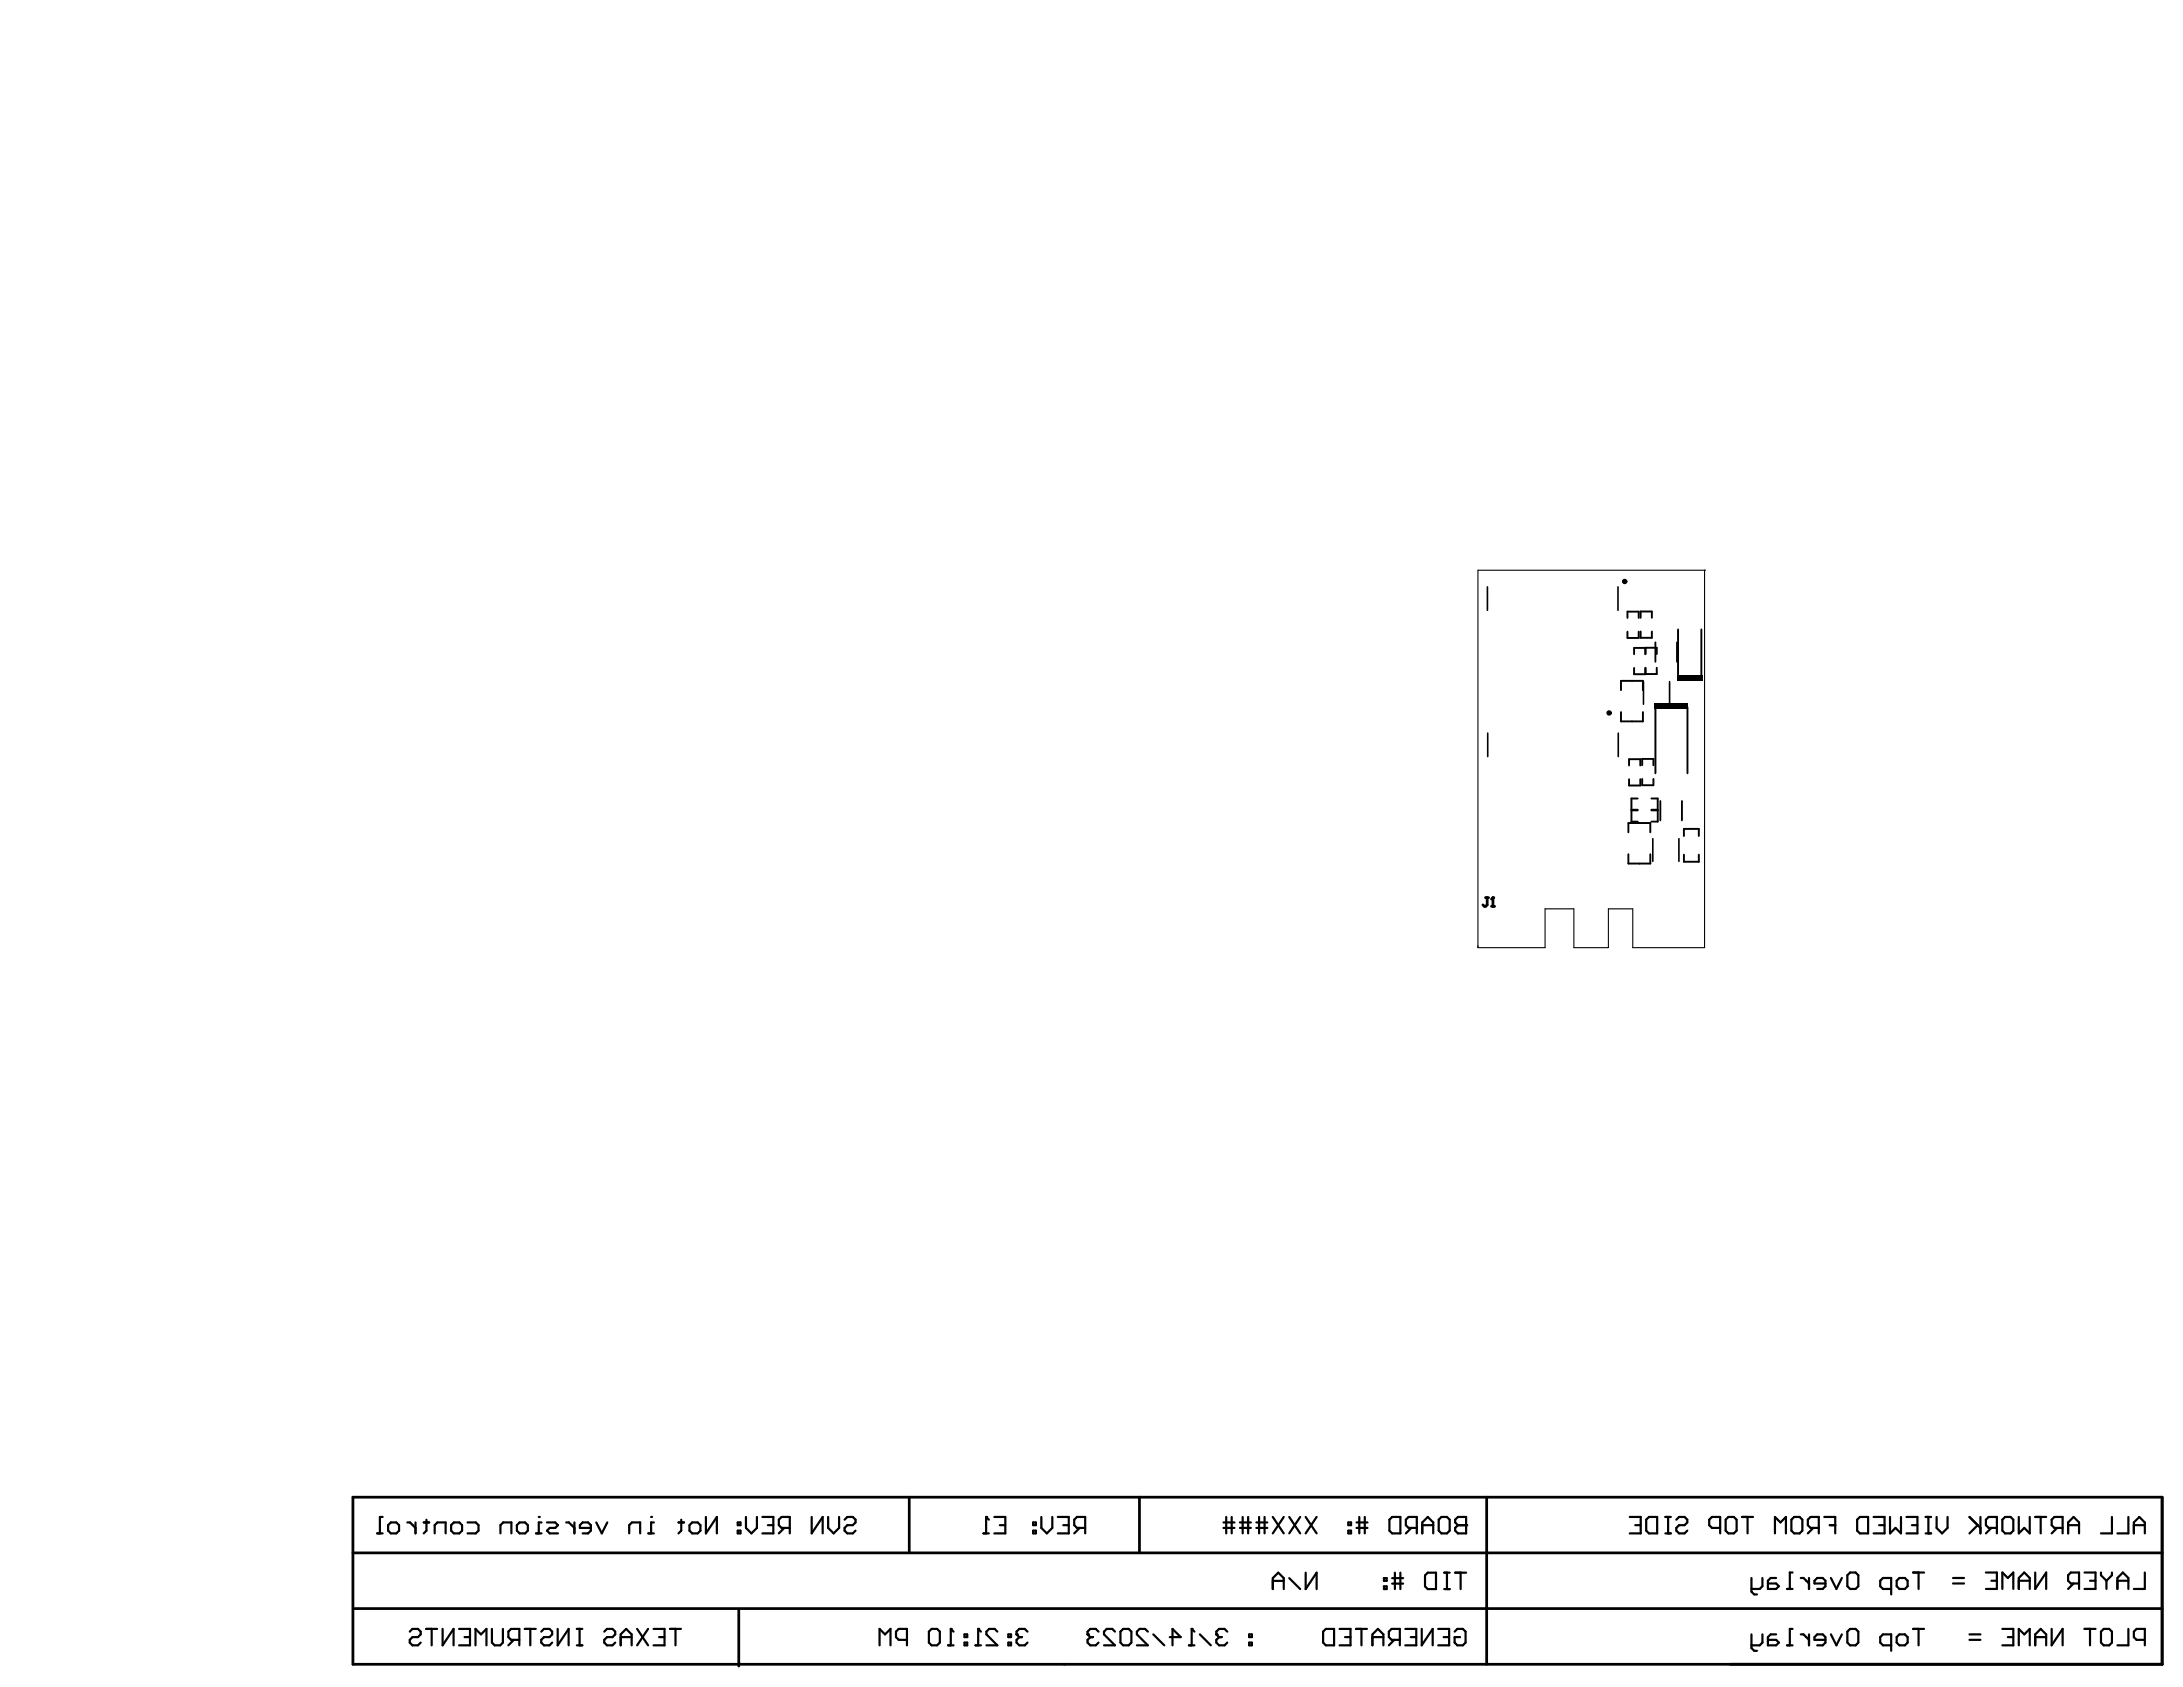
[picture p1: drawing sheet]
<svg xmlns="http://www.w3.org/2000/svg" width="279mm" height="216mm" viewBox="0 0 279 216" stroke-linecap="round" stroke-linejoin="round" font-family="sans-serif">
<path d="M189.2 73h.1M189.2 73v48.3h8.6v-5h3.6v5h4.5v-5h3.1v5h9.2v-48.3M189.2 73h29M218.2 73h.1" fill="none" stroke="#000" stroke-width=".14"/>
<path d="M190.2 114.9h.3M190.3 114.9v.9l-.1 .2h-.2l-.2-.2M190.9 116h.4M190.9 115.1l.2-.2v1.1M45.2 198.7h231.5M116.4 191.6v7.1M145.8 191.6v7.1M190.3 191.6v21.4M276.7 191.6v21.4h-231.5v-21.4h231.5v21.4M45.2 205.9h231.5M94.6 206.1v7.1" fill="none" stroke="#000" stroke-width=".35"/>
<g fill="none" stroke="#000" stroke-width=".28">
<path d="M48.3 196.2h.7M49 194.1h-.4v2.1M50 194.8h.7l.4 .4v.7l-.4 .3h-.7l-.3-.3v-.7zM52.1 194.8h.4l.7 .7M53.2 194.8v1.4M54.2 194.8h.7M54.6 194.5v1.4l-.4 .3M55.6 196.2v-1l.4-.4h1v1.4M57.7 195.2l.4-.4h.7l.3 .4v.7l-.3 .3h-.7l-.4-.3zM59.8 194.8h1.1l.3 .4v.7l-.3 .3h-1.1M64.1 196.2v-1l.3-.4h1.1v1.4M66.5 194.8h.7l.4 .4v.7l-.4 .3h-.7l-.3-.3v-.7z"/>
<path d="M68.6 196.2h.7M69 194.1h.1M69.3 194.8h-.3v1.4M70 194.8h1.1l.3 .4-.3 .3h-.7l-.4 .4 .4 .3h1M72.5 194.8h.3l.7 .7M73.5 194.8v1.4M75.6 195.5h-1.4v-.3l.4-.4h.7l.3 .4v.7l-.3 .3h-.7M76.3 194.8l.7 1.4 .7-1.4M80.5 196.2v-1l.4-.4h1v1.4M83 196.2h.7M83.3 194.1h.1M83.7 194.8h-.4v1.4"/>
<path d="M86.8 194.8h.7M87.2 194.5v1.4l-.4 .3M88.2 195.2l.4-.4h.7l.3 .4v.7l-.3 .3h-.7l-.4-.3zM90.3 194.1v2.1l1.5-2.1v2.1M94.4 195.9h.4v.3h-.4zM94.4 194.8h.4v.4h-.4zM95.5 194.1v1.4l.7 .7 .7-.7v-1.4M97.6 194.1h1.4v2.1h-1.4M98.3 195.2h.7M100.4 195.5l-.7 .7M101.1 195.5h-1.1l-.3-.3v-.7l.3-.4h1.1v2.1M103.9 194.1v2.1l1.4-2.1v2.1"/>
<path d="M106 194.1v1.4l.7 .7 .7-.7v-1.4M108.1 194.5l.3-.4h.7l.4 .4v.3l-.4 .4h-.7l-.3 .3v.4l.3 .3h.7l.4-.3M125.9 196.2h.7M126.2 194.1h.1M126.2 194.1l.4 .4M126.2 194.1v2.1M127.3 194.1h1.4v2.1h-1.4M128 195.2h.7M132.2 195.9h.4v.3h-.4zM132.2 194.8h.4v.4h-.4zM133.3 194.1v1.4l.7 .7 .7-.7v-1.4M135.4 194.1h1.4v2.1h-1.4"/>
<path d="M136.1 195.2h.7M138.2 195.5l-.7 .7M138.9 195.5h-1.1l-.3-.3v-.7l.3-.4h1.1v2.1M156.6 194.8h1.4M156.6 195.5h1.4M156.9 194.1v2.1M157.6 194.1v2.1M158.7 194.8h1.4M158.7 195.5h1.4M159 194.1v2.1M159.7 194.1v2.1M160.8 194.8h1.4"/>
<path d="M160.8 195.5h1.4M161.2 194.1v2.1M161.9 194.1v2.1M162.9 194.1l1.4 2.1M164.3 194.1l-1.4 2.1M165 194.1l1.4 2.1M166.4 194.1l-1.4 2.1M167.1 194.1l1.4 2.1M168.5 194.1l-1.4 2.1M172.6 195.9h.3v.3h-.3zM172.6 194.8h.3v.4h-.3zM173.6 194.8h1.4"/>
<path d="M173.6 195.5h1.4M174 194.1v2.1M174.7 194.1v2.1M177.8 194.5l.4-.4h1v2.1h-1l-.4-.3zM180.6 195.5l-.7 .7M181.3 195.5h-1l-.4-.3v-.7l.4-.4h1v2.1M182 195.2h1.4M182 196.2v-1.4l.7-.7 .7 .7v1.4M184.1 194.5l.4-.4h.7l.3 .4v1.4l-.3 .3h-.7l-.4-.3zM186.2 194.5l.4-.4h1v2.1h-1l-.4-.3v-.4l.4-.3-.4-.4zM186.6 195.2h1M187.6 195.2h.1"/>
<path d="M208.6 194.1h1.4v2.1h-1.4M209.3 195.2h.7M210.7 194.5l.3-.4h1.1v2.1h-1.1l-.3-.3zM213.1 196.2h.8M213.1 194.1h.8M213.5 194.1v2.1M214.6 194.5l.3-.4h.7l.4 .4v.3l-.4 .4h-.7l-.3 .3v.4l.3 .3h.7l.4-.3M220.2 195.5h-1.1l-.3-.3v-.7l.3-.4h1.1v2.1M220.9 194.5l.3-.4h.7l.4 .4v1.4l-.4 .3h-.7l-.3-.3zM223 194.1h1.4M223.7 194.1v2.1M227.2 196.2v-2.1l.7 .7 .7-.7v2.1"/>
<path d="M229.3 194.5l.3-.4h.7l.4 .4v1.4l-.4 .3h-.7l-.3-.3zM232.1 195.5l-.7 .7M232.8 195.5h-1.1l-.3-.3v-.7l.3-.4h1.1v2.1M233.5 194.1h1.4v2.1M234.2 195.2h.7M237.7 194.5l.3-.4h1.1v2.1h-1.1l-.3-.3zM239.8 194.1h1.4v2.1h-1.4M240.5 195.2h.7M241.9 194.1v2.1l.7-.7 .7 .7v-2.1M244 194.1h1.4v2.1h-1.4M244.7 195.2h.7M246.5 196.2h.7"/>
<path d="M246.5 194.1h.7M246.8 194.1v2.1M247.9 194.1v1.4l.7 .7 .7-.7v-1.4M252.1 194.1l1.4 1.4M253.1 195.2l-1 1M253.5 194.1v2.1M254.9 195.5l-.7 .7M255.6 195.5h-1.1l-.3-.3v-.7l.3-.4h1.1v2.1M256.3 194.5l.3-.4h.7l.4 .4v1.4l-.4 .3h-.7l-.3-.3zM258.4 194.1v2.1l.7-.7 .7 .7v-2.1M260.5 194.1h1.4M261.2 194.1v2.1"/>
<path d="M263.3 195.5l-.7 .7M264 195.5h-1.1l-.3-.3v-.7l.3-.4h1.1v2.1M264.7 195.2h1.4M264.7 196.2v-1.4l.7-.7 .7 .7v1.4M270.3 194.1v2.1h-1.4M272.4 194.1v2.1h-1.4M273.1 195.2h1.4M273.1 196.2v-1.4l.7-.7 .7 .7v1.4M52.4 208.8l.4-.3h.7l.3 .3v.4l-.3 .3h-.7l-.4 .4v.3l.4 .4h.7l.3-.4M54.5 208.5h1.4M55.2 208.5v2.1M56.6 208.5v2.1l1.5-2.1v2.1"/>
<path d="M58.8 208.5h1.4v2.1h-1.4M59.5 209.5h.7M60.9 210.6v-2.1l.7 .7 .7-.7v2.1M63 208.5v1.7l.3 .4h.7l.4-.4v-1.7M65.8 209.9l-.7 .7M66.5 209.9h-1.1l-.3-.4v-.7l.3-.3h1.1v2.1M67.2 208.5h1.4M67.9 208.5v2.1M69.3 208.8l.3-.3h.7l.4 .3v.4l-.4 .3h-.7l-.3 .4v.3l.3 .4h.7l.4-.4M71.4 208.5v2.1l1.4-2.1v2.1M73.8 208.5h.7M73.8 210.6h.7"/>
<path d="M74.2 208.5v2.1M77.3 208.8l.4-.3h.7l.3 .3v.4l-.3 .3h-.7l-.4 .4v.3l.4 .4h.7l.3-.4M79.4 209.5h1.4M79.4 210.6v-1.4l.7-.7 .7 .7v1.4M81.5 208.5l1.4 2.1M82.9 208.5l-1.4 2.1M83.6 208.5h1.5v2.1h-1.5M84.4 209.5h.7M85.8 208.5h1.4M86.5 208.5v2.1M112.6 210.6v-2.1l.7 .7 .7-.7v2.1M116.1 209.9h-1.1l-.3-.4v-.7l.3-.3h1.1v2.1"/>
<path d="M118.9 208.8l.3-.3h.7l.4 .3v1.4l-.4 .4h-.7l-.3-.4zM121.3 210.6h.7M121.7 208.5h.1M121.7 208.5v2.1M121.7 208.5l.3 .3M123.4 210.2h.4v.4h-.4zM123.4 209.2h.4v.3h-.4zM124.8 210.6h.7M125.2 208.5h.1M125.2 208.5v2.1M125.2 208.5l.3 .3M127.7 208.8l-.4-.3h-.7l-.4 .3v.4l1.5 1.4h-1.5"/>
<path d="M129.1 210.2h.3v.4h-.3zM129.1 209.2h.3v.3h-.3zM130.1 209.2h.1M130.1 209.2l.4 .3M130.5 209.5l-.4 .4v.3l.4 .4h.7l.3-.4M130.5 209.5h.3M131.5 208.8l-.3-.3h-.7l-.4 .3v.4M139.2 209.2h.1M139.2 209.2l.3 .3M139.5 209.5l-.3 .4v.3l.3 .4h.7l.4-.4M139.5 209.5h.4M140.6 208.8l-.4-.3h-.7l-.3 .3v.4"/>
<path d="M142.7 208.8l-.3-.3h-.7l-.4 .3v.4l1.4 1.4h-1.4M143.4 208.8l.4-.3h.7l.3 .3v1.4l-.3 .4h-.7l-.4-.4zM146.9 208.8l-.3-.3h-.7l-.4 .3v.4l1.4 1.4h-1.4M147.6 209.2l1.4 1.4M149.7 209.5h1.4l-1-1v2.1M152.2 210.6h.7M152.5 208.5h.1M152.5 208.5v2.1M152.5 208.5l.4 .3M153.6 209.2l1.4 1.4M155.7 209.2h.1M155.7 209.2l.3 .3"/>
<path d="M156 209.5l-.3 .4v.3l.3 .4h.7l.4-.4M156 209.5h.4M157.1 208.8l-.4-.3h-.7l-.3 .3v.4M159.9 210.2h.3v.4h-.3zM159.9 209.2h.3v.3h-.3zM162.9 202.3h1.4M162.9 203.4v-1.4l.7-.7 .7 .7v1.4M165 202l1.4 1.4M167.1 201.3v2.1l1.4-2.1v2.1M169.3 208.8l.4-.3h1v2.1h-1l-.4-.4zM171.4 208.5h1.5v2.1h-1.5M172.1 209.5h.8"/>
<path d="M173.6 208.5h1.4M174.3 208.5v2.1M175.7 209.5h1.4M175.7 210.6v-1.4l.7-.7 .7 .7v1.4M177.1 203h.4v.4h-.4zM177.1 202h.4v.3h-.4zM178.2 202h1.4M178.2 202.7h1.4M178.5 209.9l-.7 .7M178.5 201.3v2.1M179.2 209.9h-1.1l-.3-.4v-.7l.3-.3h1.1v2.1M179.2 201.3v2.1"/>
<path d="M179.9 208.5h1.4v2.1h-1.4M180.6 209.5h.7M182 208.5v2.1l1.4-2.1v2.1M182.7 201.3h1.1v2.1h-1.1l-.3-.4v-1.4zM184.1 208.5h1.4v2.1h-1.4M184.8 209.5h.7M184.8 201.3h.7M184.8 203.4h.7M185.2 201.3v2.1M186.2 208.8l.3-.3h.7l.4 .3v1.4l-.4 .4h-.7l-.3-.4v-.7h.7M186.2 201.3h1.4M186.9 201.3v2.1"/>
<path d="M224.2 202v1.7l.3 .4h.4M224.2 209.2v1.7l.3 .4h.4M225.6 209.2v1l-.4 .4h-1M225.6 202v1l-.4 .4h-1M227.3 209.2h-.7l-.3 .3v1.1h1l.4-.4-.4-.3h-1M227.3 202h-.7l-.3 .3v1.1h1l.4-.4-.4-.3h-1M228.7 210.6h.7M228.7 203.4h.7M229.4 208.5h-.3v2.1M229.4 201.2h-.3v2.2M230.5 209.2h.3l.7 .7M230.5 202h.3l.7 .7"/>
<path d="M231.5 202v1.4M231.5 209.2v1.4M233.6 209.9h-1.4v-.4l.4-.3h.7l.3 .3v.7l-.3 .4h-.7M233.6 202.7h-1.4v-.4l.4-.3h.7l.3 .3v.7l-.3 .4h-.7M234.3 209.2l.7 1.4 .7-1.4M234.3 202l.7 1.4 .7-1.4M236.4 208.8l.4-.3h.7l.3 .3v1.4l-.3 .4h-.7l-.4-.4zM236.4 201.6l.4-.4h.7l.3 .4v1.4l-.3 .4h-.7l-.4-.4zM242.1 210.6h-1.1l-.4-.4v-.7l.4-.3h1.1v2.1M242.1 203.4h-1.1l-.4-.4v-.7l.4-.3h1.1v2.1M242.8 209.5l.3-.3h.7l.4 .3v.7l-.4 .4h-.7l-.3-.4zM242.8 202.3l.3-.3h.7l.4 .3v.7l-.4 .4h-.7l-.3-.4z"/>
<path d="M244.9 208.5h1.4M244.9 201.2h1.4M245.6 201.2v2.2M245.6 208.5v2.1M250 202.7h1.4M250 202h1.4M252.1 209.2h1.4M252.1 209.9h1.4M254.2 201.2h1.4v2.2h-1.4M254.9 202.3h.7M256.3 208.5h1.4v2.1h-1.4M256.3 203.4v-2.2l.7 .8 .7-.8v2.2"/>
<path d="M257 209.5h.7M258.4 203.4v-1.4l.7-.8 .7 .8v1.4M258.4 210.6v-2.1l.7 .7 .7-.7v2.1M258.4 202.3h1.4M260.5 209.5h1.4M260.5 201.2v2.2l1.4-2.2v2.2M260.5 210.6v-1.4l.7-.7 .7 .7v1.4M262.6 208.5v2.1l1.4-2.1v2.1M265.4 202.7l-.7 .7M266.1 202.7h-1.1l-.3-.4v-.7l.3-.4h1.1v2.2M266.8 208.5h1.4M266.8 201.2h1.4v2.2h-1.4"/>
<path d="M267.5 202.3h.7M267.5 208.5v2.1M268.9 208.8l.4-.3h.7l.3 .3v1.4l-.3 .4h-.7l-.4-.4zM268.9 201.2v.4l.7 .7M269.6 202.3v1.1M270.3 201.2v.4l-.7 .7M271 203.4v-1.4l.7-.8 .7 .8v1.4M271 202.3h1.4M272.4 208.5v2.1h-1.4M274.5 209.9h-1l-.4-.4v-.7l.4-.3h1v2.1M274.5 201.2v2.2h-1.4"/>
</g>
<g fill="none" stroke="#000" stroke-width=".25">
<path d="M208.3 79.1v-.8h1.4v.8M210 79.1v-.8h1.4v.8M207.5 88.3v-1.2h2.8v1.2M207.5 91.1v1.2h2.8v-1.2M208.3 80.8v.8h1.4v-.8M208.5 98v-.8h1.4v.8M208.5 99.7v.8h1.4v-.8M209.1 85.5v.8h1.5v-.8M210 80.8v.8h1.4v-.8M210.2 97.9v-.8h1.4v.8M210.2 99.7v.8h1.4v-.8M210.6 82.9v.8"/>
<path d="M210.6 85.5v.8h1.4v-.8M211.9 90.5v8.5M212 83.7v-.8h-2.9v.8M214.8 80.6v6.1M216 90.5v8.5M217.8 80.6v6.1M208.4 106.5v-1.2h2.8v1.2M208.4 109.3v1.2h2.8v-1.2M209.6 102.2h-.8v1.4h.8M209.6 103.7h-.8v1.4h.8M211.4 102.2h.8v1.4h-.8M211.4 103.7h.8v1.4h-.8"/>
<path d="M215.5 107v-.9h1.9v.9M215.5 109.4v.9h1.9v-.9"/>
</g>
<path d="M211.9 82.2v2.5M214.6 82.2v2.5M212.5 102.5v2.5M215.3 102.5v2.5" fill="none" stroke="#000" stroke-width=".23"/>
<path d="M190.4 75.1v3M207.1 75.1v3M190.4 93.8v3M207.1 93.8v3M210.3 87.2v2.9M213.7 87.2v2.9M211.5 107.3v2.9M214.9 107.3v2.9" fill="none" stroke="#000" stroke-width=".21"/>
<g fill="#000">
<path d="M211.8 90.1h4.3v.7h-4.3z" fill-rule="evenodd"/>
<path d="M214.7 86.4h3.2v.7h-3.2z" fill-rule="evenodd"/>
</g>
<circle cx="191.1" cy="114.9" r=".18" fill="#000"/>
<g fill="none" stroke="#000" stroke-width=".34">
<circle cx="207.9" cy="74.4" r=".17"/>
<circle cx="205.9" cy="91.2" r=".17"/>
</g>
</svg>
